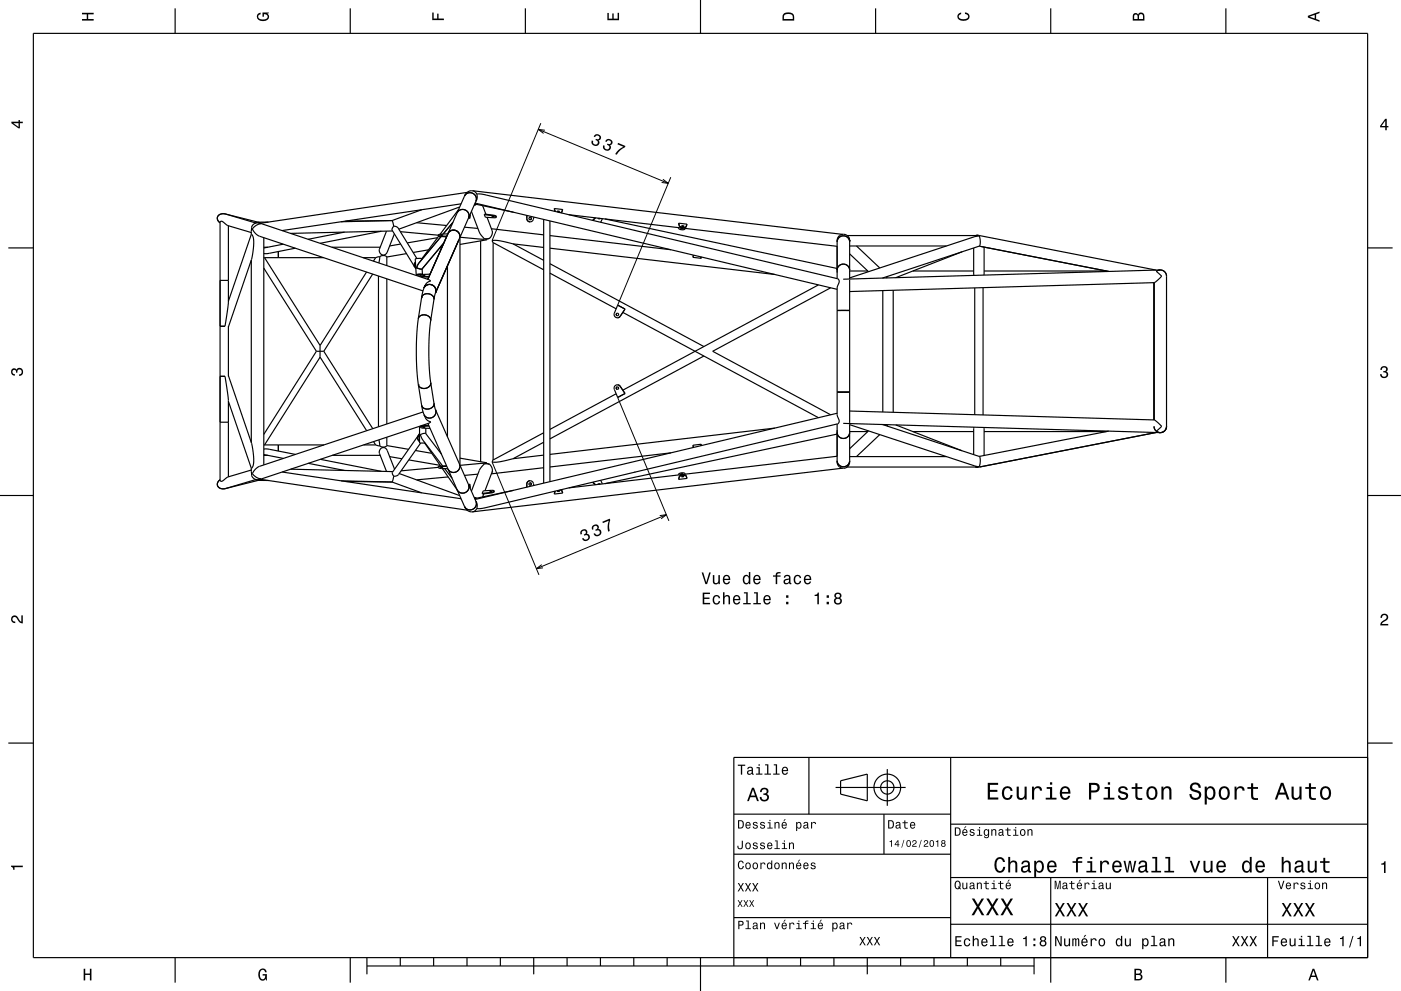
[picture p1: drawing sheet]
<svg xmlns="http://www.w3.org/2000/svg" width="420mm" height="297mm" viewBox="0 0 420 297" stroke-linecap="round" stroke-linejoin="round" font-family="sans-serif">
<g fill="none" stroke="#000" stroke-width=".3">
<path d="M161.4 38.8l38.9 16.1M162.1 36.9l-14.6 35.2M163.4 39l-2-.2 1.6 1.2M198.7 53.7l1.6 1.2-2-.2M201.1 53.1l-15.9 38.3M132.1 70.7v.2M140.7 64.8h.1M147.8 64.5v.1M157.9 65.5h.1M166.4 63.3v.1M168.4 63.5v.2M203.7 67.7v.2"/>
<path d="M205.7 67.9l-.1 .2M126.8 82.8v.2M185.9 94.8h.1M185.2 119.1l15.3 37M185.9 115.8h.1M126.8 127.6v.2M132.1 139.7v.1M147.5 138.4l14.1 33.9M140.7 145.8h.1M147.1 147.6l.1 .2M157.9 145.1h.1M166.4 147.2v.1"/>
<path d="M168.4 146.9v.1M197.8 154.5l2-.2-1.6 1.2M199.8 154.3l-39 16.1M203.7 142.7v.2M205.6 142.5l.1 .2M162.4 169.2l-1.6 1.2 2-.2"/>
</g>
<g fill="none" stroke="#000" stroke-width=".35">
<path d="M10 10h400v277h-400zM52.5 2.5v7.5M105 2.5v7.5M157.5 2.5v7.5M210 0v10M262.5 2.5v7.5M315 2.5v7.5M367.5 2.5v7.5M139.2 58.8a1.88 1.88 0 0 1 2.5-.9 1.88 1.88 0 0 1 1 2.4M139.2 58.8l-2.2 5M139.3 58.8a1.88 1.88 0 0 1 2.4-.9 1.88 1.88 0 0 1 1 2.4M139.3 58.8h-.1"/>
<path d="M140 57.7l-62 9.2M141.7 57.2h.1M141.7 57.2l110.8 13M141.7 57.2a2.34 2.34 0 0 0-2.4 1.6M141.7 57.2l.7 .3 .5 .7M142.9 58.2l2.8 .2 105.4 25.1a.98 .98 0 0 1 .3 1.4l-.4 1.4v38.3a2.21 2.21 0 0 1 .5 2.1l-.4 .3-105.4 25.1-2.8 .3M142.9 58.2l.1 1.2-.3 .9M2.5 74.3h7.5M67.6 64.1a1.56 1.56 0 0 0-1.9 .3 1.56 1.56 0 0 0-.3 1.8l.6 .6a1.49 1.49 0 0 1-.7-2 1.49 1.49 0 0 1 1.9-.7l.5 .1M67.6 64.1l.1 .1M67.6 64.1l10 2.5M67.7 64.2l9 2.6"/>
<path d="M68.5 67.7l-.1 23.3-.9 6.8h-1.5M75.3 70.2v-.9a1.97 1.97 0 0 1 .7-2.1 1.97 1.97 0 0 1 2.2-.1 2.97 2.97 0 0 0-2.5 1.7l1 1.3 1.1 .7 49 16.4M75.3 69.7l-7-2.1-1.3-1a.56 .56 0 0 0-.5-.3 .56 .56 0 0 0-.5 .4v77.2a.59 .59 0 0 0 .5 .4 .59 .59 0 0 0 .6-.4l1.2-.9 7-2.1M75.3 78v54.6M75.3 70.2h.1a4.9 4.9 0 0 1 .6 4.2l-.6 3.2-6.9 20.4M75.3 70.2l-6.8 20.1M77.4 66.8l51.4 17.2 .3 .2-1.2 .7-.8 1.4M77.4 66.8h.1M77.5 66.6l.6 .3M77.5 66.6l-.9 .2M79.1 77.1l.2 .1M79.1 71.2v68.1"/>
<path d="M79.1 74.1h1.2M79.3 77.2h17.7M79.3 77.2l16.7 26.3M80.5 66.6h-3.1M83.5 75.4v1.8l-.1-1.8M84.9 73.2l-5.8 1.1M88.5 74.4l-8.1 1.6h-1.3M99.5 74.1h14.5M103.3 69.6l-10.9 2.1M108.8 77.2h3.8M112.6 77.2l-.6 1.1M113.9 76.9l-1.3 .3"/>
<path d="M113.9 76.9l-.3 1.9M114.3 69.3l-18.3 3.6M114.9 76.4v.2M114.9 76.6l-1 .3M114.9 76.6h.5l.6 .4M115.9 69.3l-2.1 5.4a1.35 1.35 0 0 0 1.1 1.7M116 77v2.6M117.5 66.1l.5 1.7M117.5 66.1l-15.2 .4M117.6 66.1l-14 .2M117.7 69.2l-30.6 .7M118 67.8l.8 .1 .5 .4 5.7 9.2"/>
<path d="M118 67.8l-.5 1.2 7.2 11.6M118.2 70.1l-2.2 5.6-.4 .5-.7 .2M120 69.4l11.4 1.1M120.1 73.1l-3.3 .6M121.9 76l-5.9 1M124.2 79.7l.1 .4zM124.2 79.2v.5M124.2 79.7l.5 .7M124.4 79.4l-.2 .3M124.4 79.4l.2 .4M124.5 78.6l-.3 .6M124.6 78.8l-.2 .6"/>
<path d="M124.9 66.7l9 .9M126.4 77.9v-.1a.79 .79 0 0 0-1.3-.3l-.6 .1 .2 2.8M126.4 62.9l-8.9 3.2M128.5 74.9l-4.6 .8M131.2 71.2l-9.1 1.6M131.4 70.5v.2l.5 .2 2 .1M131.4 70.5l.5 .2 2 .1M131.5 70.8l-5.1 6.9M132.1 70.4h.7zM132.2 70.9l-6.6 7.9-.7 1.4M132.5 74.2l-.7 .1M132.5 70.5h-.3"/>
<path d="M133.1 72.8l-6.6 7.8-1.6-.4M134.1 79.7v51.2M134.3 70.1l-2.2 .1-.7 .3M134.3 70a1.89 1.89 0 0 1 2.1-1 1.89 1.89 0 0 1 1.5 1.8M134.3 70l-6 13.7M135.8 66.7l-2.9 3.4M137 63.8a1.88 1.88 0 0 1 2.5-.9 1.88 1.88 0 0 1 1 2.4M137 63.8l-2.7 6.2M137.5 62.8l-5.5 7.4M137.8 62l-18.2 6.7M137.9 70.8l-.3 1-7.1 16M137.9 70.8v69"/>
<path d="M138.2 61.1l-53.6 8M139.2 68.1l4.1 .4M140.5 65.3l-2.6 5.8 7.3 .6M140.5 65.1l.3 .3M140.7 64.8l.1 .6M140.9 64.4l-.1 .4v-.2M140.9 64.2l-.1 1.2M140.9 64.2h.1M141.3 63.3l2.7 6.8a2.08 2.08 0 0 0 2.6 1.4l.8-.9 .2-1.1-1.6-4.4M142.3 61.1l11.7 2.5M142.4 60.9l.4 .1M142.4 60.8l108.6 25.9"/>
<path d="M142.7 60.3l-2.2 5M142.7 60.3h.1M142.8 61.2l-.6 .3M144.1 72.2v66.2M144.7 61.6l1 2.6M145.2 64.3l3 .4 .6 .4M145.2 64.3l.3 .8 2.8 .2 .5-.2M145.2 64.3v-.1l2.6 .3a.78 .78 0 0 1 1 .6M146 71.9l-8.1 1.4M147.3 68.6l15.7 1.8M147.4 64.9l.8 .1zM147.6 64.8l.4 .1"/>
<path d="M147.8 72.7v65.2M153.8 73.1l-4.3-1h-2l.3 .6 15.2 8.2M153.8 73.1l9.2 1.1M153.8 73.1l9.2 4.9M157.9 65.5a1 1 0 0 0 1 1M157.9 65.5l.3 .7 .7 .3M157.9 64.6v.9M158.9 65.1h.1M158.9 65.1l-.3 .3 .3 .5 .4-.3-.3-.5M159 65.1l.3 .5-.4 .3M160 65.1l-.2 .9-.9 .5M163 65.8v79"/>
<path d="M164.9 70.6l36.2 4.2M164.9 74.4l67.4 7.9M164.9 79l46.1 24.9M164.9 66.2v78.2M166.2 62.5l.3 .9M166.2 62.5l2.5 .3M166.2 62.5l.2 .9M167 63.3l.8 .1zM167.2 63.4l.4 .1M167.8 63.4h.1M168.7 62.8l-.3 .7-.6 .2M168.7 62.8l-.5 1"/>
<path d="M170.5 64.3l80.5 9.5M178.4 65.3l-.7 .8M178.6 65.3l-.9 .8M179.2 65.4l.3 .2 .5-.1M179.5 65.4h.2M180.6 65.5h.1M180.6 65.5l-.5 1.1M181.3 65.6l69.7 14.9M190.2 69l.2 .1M203.4 68.2a1.27 1.27 0 0 0 2 .3M203.5 66.9l.4 .9 1 .3 .8-.2M203.5 66.9l.2 1 1 .3 .9-.1 .3-.9"/>
<path d="M203.5 66.9l2.4 .3M204.1 68.3l.6 .1M204.2 68.3l-.2 .1 .3 .2 .5-.1M204.3 67.7l.8 .1zM204.5 67.8l.4 .1M204.7 68.4l.1 .1M204.8 68.5h.1M205.1 67.8h.1M205.9 67.2v.2M207.7 77.1l2.5 .3M207.9 76.5l-.2 .6zM210 77l.2 .4"/>
<path d="M210.1 77l.1 .4M251.5 79.7a1.88 1.88 0 0 1 2-.4 1.88 1.88 0 0 1 1.2 1.7 1.88 1.88 0 0 0-1.9-1.8 1.88 1.88 0 0 0-1.8 1.8zM251.5 71.2a1.88 1.88 0 0 1 2-.4 1.88 1.88 0 0 1 1.2 1.7 1.88 1.88 0 0 0-1.9-1.8 1.88 1.88 0 0 0-1.8 1.8zM254 70.6h38.6M254.5 71.2v.1M254.5 71.3l.2 .8-.1 11.5M254.7 71.7a1.88 1.88 0 0 0-2.1-1.5 1.88 1.88 0 0 0-1.6 1.9v11.4M254.7 73.7h29M254.7 76.1l5.7 5.3M256.8 73.7l6.9 6.6M288.4 75.5l-19.9 7.7M291.9 74.3l.1 8.2"/>
<path d="M293 70.7h-.6l.9-.2 53.3 10.4M293 70.7a.68 .68 0 0 1 .7 .3 .68 .68 0 0 1 .1 .7l.1 1.3-.3 .8M293 70.7l-38.3 12.6M293.6 73.8l38.8 7.6M293.6 73.8l-29 9.5M295 74.1v8.3M410 74.3h7.5M66 84h2.5M68.5 97.8v15M79.1 80.4l15.8 24.9M109.9 81.5l-13.9 22M111.7 82.1l-14.6 23.2"/>
<path d="M113.5 82.7v45.2M116 83.6v43.5M124.7 80.4l.1 1.9M124.9 80.2l-.2 .1M125 82.3l1.5-.1zM125.4 95.5a1.95 1.95 0 0 1 2.1-1.1 1.95 1.95 0 0 1 1.6 1.7M125.4 95.5l-.6 8.3a73.1 73.1 0 0 0 .6 11.5M125.4 95.5h.1M126.1 82.6v.2l.4 .2 2 .1M126.1 82.6l.4 .2 2.1 .1M126.4 89.2a1.95 1.95 0 0 1 2.1-1.2 1.95 1.95 0 0 1 1.6 1.7M126.4 89.2a1.94 1.94 0 0 1 2.1-1.2 1.94 1.94 0 0 1 1.6 1.7"/>
<path d="M126.4 89.2l-1 6.3M126.5 80.6l.1 1.6M126.6 82.2l-1.8 .1M126.7 82.5h.7zM127.1 86.3a1.88 1.88 0 0 1 2.5-.9 1.88 1.88 0 0 1 .9 2.4M127.1 86.3a1.88 1.88 0 0 1 2.4-.9 1.88 1.88 0 0 1 1.1 2.4M127.1 86.3l-.7 2.9M127.3 82.6h-.4M128.9 82.2l-2.1 .1-.7 .3M129.1 96.1l-.4 4.1-.1 5.2 .1 5.2 .4 4.1M130.1 89.7l-1 6.4M130.6 87.8l-.5 1.9"/>
<path d="M164.9 81.9l19.8 10.6M185 93.9l-.3 .3 .4 .4M185 93.9l.4 .2-.3 .5M185.1 95.2h.1M185.2 91.4l-1 2.5a1 1 0 0 0 .9 1.3M185.2 91.4h.1M185.2 91.4l2.2 1.2M186.7 93.6l58.7 31.6M187.4 92.6h.1M187.4 92.6l-1.6 2.4-.7 .2M245.4 85.4l-58.7 31.5M249 86.3l-35.3 19 35.3 19"/>
<path d="M251 93.1h3.7zM251.2 93.1h3.3M254.7 87.4l91.3-2.7 2.3-1.9-1.7-1.5a1.87 1.87 0 0 1 2-.2 1.87 1.87 0 0 1 1.1 1.7v45M254.7 83.8v43M254.7 81.2h5.5M264.7 87.1v36.4M264.8 83.2v.1M266.2 82.8h.1M266.2 82.8l-.5 .5M267.8 87v36.6M273.7 81.2h18.2M292.2 86.3v38"/>
<path d="M294.7 86.2v38.2M295 81.2h36.7M346 84.7v41.1M347.8 80.9l-95 2.8M66 112.8h1.5l.9 6.8 .1 23.3M68.5 112.6l6.9 20.3 .6 3.2a4.8 4.8 0 0 1-.6 4.3l-6.9-20.1M94.9 105.3l-15.8 24.9M94.9 105.3h2.2M96 103.5v3.5M96 107l-16.7 26.3M96 107l13.9 22.1M97.1 105.3l14.7 23.2"/>
<path d="M125.4 115.3l1 6.2a1.94 1.94 0 0 0 2.1 1.1 1.94 1.94 0 0 0 1.6-1.7M129.1 114.7a1.94 1.94 0 0 1-1.6 1.7 1.94 1.94 0 0 1-2.1-1.1M129.1 114.7l1 6.2M184.7 118l-19.8 10.7M185.1 115.3l.7 .3 1.6 2.3M185.1 115.3a1 1 0 0 0-.9 1.4l1 2.4M185.1 115.3h.1M185.2 119.1h.1M187.4 117.9h.1M187.4 117.9l-2.2 1.2M211 106.7l-46.1 24.8M251 117.5h3.7z"/>
<path d="M251.2 117.5h3.3M66 126.5h2.5M79.1 134.6h1.3l8.2 1.6M79.1 136.5h1.2M79.1 136.2l5.9 1.2M79.3 133.3l-.2 .1M79.3 133.3h17.8M83.4 135.2l.1-1.9v1.9M92.4 138.9l10.9 2.1M96 137.7l18.3 3.6M99.6 136.5h14.4M109 133.3h3.6"/>
<path d="M112 132.4l.6 .9M112.6 133.3l1.3 .3M113.6 131.8l.3 1.8M113.9 133.6l1 .3M114.9 134.1l.7 .2 .4 .6 2.3 5.7M114.9 134.1a1.35 1.35 0 0 0-1.1 1.8l2.1 5.4M114.9 133.9v.2M116 133.6l-.6 .3h-.5M116 133.5l6.5 1.2M116 131v2.6M116.8 136.9l3.7 .6M122.5 137.8l9.4 1.7"/>
<path d="M124.5 135l4.9 .9M125.8 130l-8.2 11.6 .4 1.1M125.8 130a1.42 1.42 0 0 0 0 2.4M125.8 130.3a1.16 1.16 0 0 0 0 1.8M125.8 130.3h.2M126 130.3l.8 1.6 5.9 7.7M126.1 128l.6 .3 2.2 .1M126.1 127.9h-.3v4.9h1.6M126.1 132.8l-6.7 9.5-.6 .3-.8 .1M126.7 128l.7 .1zM126.8 123.5l-49 16.3a3.4 3.4 0 0 0-2 2.3l1.1 1 1.3 .4a1.97 1.97 0 0 1-2.2-.2 1.97 1.97 0 0 1-.7-2.1v-.9M126.9 127.9l.4 .1"/>
<path d="M127.1 124.3l.8 1.5 1.2 .6-.3 .3-51.5 17.1M127.3 132.8l4.8 6.9M127.6 129.9h-.7l-.9 .4M127.6 129.9l4.7 6.1M127.6 128.3v1.7M128.3 126.9l10.9 24.9M128.5 127.5l-2.1 .1-.3 .4M128.6 127.7l-2 .1-.5 .2M130.1 120.9a1.94 1.94 0 0 1-1.6 1.7 1.94 1.94 0 0 1-2.1-1.1l.7 2.8M130.1 120.9l.4 1.9M130.5 122.7a1.88 1.88 0 0 1-1 2.4 1.88 1.88 0 0 1-2.4-.8M130.5 122.7l7.1 16 .3 1.1"/>
<path d="M130.5 122.8a1.88 1.88 0 0 1-1 2.3 1.88 1.88 0 0 1-2.4-.8M133.9 139.6l-2.2 .1-.3 .4M133.9 139.8l-2 .1-.5 .2M137.9 139.8a1.89 1.89 0 0 1-1.5 1.8 1.89 1.89 0 0 1-2.1-1M137.9 139.4l4.8 10.9M137.9 137.3l8.1 1.4M145.2 138.8l-7.3 .7M163 129.7l-15.2 8.2-.3 .5h2.3l4-.9M163 136.4l-9.2 1.1M163 132.5l-9.2 5M201.1 135.7l-36.2 4.3M207.7 133.4l.2 .7z"/>
<path d="M210.2 133.1l-2.5 .3M210.2 133.1l-.1 .5M210.2 133.1l-.2 .5M232.3 128.3l-67.4 7.9M251 138.1a1.88 1.88 0 0 0 1.8 1.8 1.88 1.88 0 0 0 1.9-1.8 1.88 1.88 0 0 1-1.9 1.8 1.88 1.88 0 0 1-1.8-1.8zM251 129.6a1.88 1.88 0 0 0 1.8 1.8 1.88 1.88 0 0 0 1.9-1.8 1.88 1.88 0 0 1-1.9 1.8 1.88 1.88 0 0 1-1.8-1.8zM251 127.1v11.4a1.88 1.88 0 0 0 1.8 1.9 1.88 1.88 0 0 0 1.9-1.9v-11.2M251 130.1l-69.7 14.8M251 136.7l-80.5 9.5M251 123.8l-108.2 25.8M252.8 126.9l95 2.8M254 140h38.6"/>
<path d="M254.6 126.9l.1 .4M254.7 123.2l91.3 2.7 2.3 1.9-1.6 1.4M254.7 127.3l38.3 12.5M254.7 136.8h29M254.7 129.3h5.5M260.4 129.1l-5.7 5.4M263.7 130.3l-6.9 6.5M264.6 127.2l29 9.6M264.8 127.2v.1M265.7 127.3l.5 .5M268.5 127.3l19.9 7.8M273.7 129.3h18.2"/>
<path d="M292 128l-.1 8.2M293.6 136.8a3.5 3.5 0 0 1-.1 3.1l-.5-.1M295 128.1v8.4M295 129.3h36.7M332.4 129.2l-38.8 7.6M346 127.8a1.88 1.88 0 0 0 1.8 1.9 1.88 1.88 0 0 0 1.9-1.9M346.6 129.6l-53.3 10.4-.9-.1 .6-.1M346.7 129.2l1.1 .5M349.7 127.8a1.87 1.87 0 0 1-1.9 1.9M0 148.5h10M67.7 146.4a1.58 1.58 0 0 1-2-.2 1.58 1.58 0 0 1-.2-1.9l.5-.5a1.49 1.49 0 0 0-.7 1.9 1.49 1.49 0 0 0 1.9 .8l.4-.1M67.7 146.4h-.1"/>
<path d="M76.6 143.8l.9 .1M76.7 143.7l-9 2.7M77.4 144h3.1M77.6 143.9l-10 2.5M78 143.6l62 9.3M78.1 143.7l-.6 .2M84.6 141.5l53.6 8M87.1 140.6l30.7 .7M102.3 144.1l15.2 .4M103.6 144.3l14 .2M117.5 144.5l8.9 3.2M117.8 141.3h.1"/>
<path d="M118 142.7l-.5 1.8M119.7 141.9l18.1 6.6M131.4 140.1l.7 .3 2.2 .1M131.4 140.1l-11.2 1M132 140.1h.8zM132.2 140h.4M132.3 140l.1 .1M132.6 140.4l4.5 6.5M133.3 140.4l2.2 2.9M134.4 142.9l-9.5 .9M139.2 151.8h.1M139.3 151.8a2.34 2.34 0 0 0 2.4 1.6"/>
<path d="M140.5 145.2a1.88 1.88 0 0 1-1 2.4 1.88 1.88 0 0 1-2.5-.8M140.7 145.8h.1M140.8 146v-.2l.1 .4M140.8 145.1l-.3 .3M140.8 145.1l-.1 .7M140.8 145.1l.1 1.2M141.7 153.4h.1M141.8 153.4h-.1M142.2 149.1l.6 .2M142.7 150.2l.3 1-.1 1.2M142.7 150.3h.1M142.7 150.3a1.88 1.88 0 0 1-1 2.4 1.88 1.88 0 0 1-2.5-.9"/>
<path d="M142.7 150.3a1.88 1.88 0 0 1-1 2.3 1.88 1.88 0 0 1-2.4-.8M142.8 149.6l-.4 .1M142.9 152.4l-.5 .7-.7 .3M143.3 142.1l-4.1 .4M145 148l-.3 .9M146.8 147.3l.7-.1zM147.4 147.3l-.4 .1M147.5 141.4a1.78 1.78 0 0 0-.9-2.3 1.78 1.78 0 0 0-2.4 1l-.5 .9-2.4 6.2M147.6 141.4l-2.2 5.7M148.2 147.1l-.5-.1-2.8 .1-.4 .8M148.2 147.1l-.8 .4-2.9 .4M148.2 147.1a.74 .74 0 0 1-1 .7l-2.6 .3-.1-.2"/>
<path d="M154 146.9l-11.7 2.5M157.9 145.1v.9M158.9 144.7l.4 .3-.3 .4M158.9 144.1a1 1 0 0 0-1 1M158.9 144.1l-.7 .2-.3 .8M158.9 144.1l.8 .3 .3 1.1M159 145.4l.3-.4-.4-.3-.3 .3 .3 .4M159 145.4h-.1M163 140.2l-15.7 1.8M166.2 147.9v.2M166.4 147.2l-.2 .9M166.5 147.2l-.1 .1"/>
<path d="M167.1 147.2l.7-.1zM167.6 147.1h-.4M167.8 146.9l.5 .1 .4 .8M167.8 147.1h.1M168.2 146.8l.5 1M168.7 147.8l-2.5 .3M177.7 144.5l.7 .8M177.7 144.5l.9 .8M179.2 145.2h.1M179.7 145.1l-.2 .1M180 145.1l-.4-.1-.4 .2M180 145.1h.1"/>
<path d="M180.1 143.9l.5 1.1M180.6 145h.1M190.4 141.5h-.2M204 142.2l.5-.2 .3 .1-.7 .1M204 142.2l.2 .1M204 142.2h.1M204.4 142.8h.7zM204.9 142.7h-.4M205.1 142.8h.1M205.4 142.1a1.27 1.27 0 0 0-2 .2M205.9 143.4l-.3-1-1-.1-.9 .3-.2 1.1M205.9 143.4l-.3-.8-.9-.1-1 .3-.2 .9"/>
<path d="M205.9 143.4l-2.4 .3M252.5 140.3l-110.8 13.1M410 148.5h10M2.5 222.7h7.5M242.5 227v17M250.5 236h21M252 234l8-2v8l-8-2zM266 230.5v11M285 227v60M410 222.7h7.5M410 227h-190v62.5M220 244h65"/>
<path d="M220 256h65M265 244v12M285 247h125M220 275h65M285 277h125M285 263h125M315 263v31.5M380 263v24M52.5 287v7.5M105 287v7.5M110 289.5h200M110 287v5"/>
<path d="M120 287v2.5M130 287v2.5M140 287v2.5M150 287v2.5M160 287v5M170 287v2.5M180 287v2.5M190 287v2.5M200 287v2.5M210 287v10M230 287v2.5M240 287v2.5"/>
<path d="M250 287v2.5M260 287v5M270 287v2.5M280 287v2.5M290 287v2.5M300 287v2.5M310 287v5M367.5 287v7.5"/>
<circle cx="185.1" cy="116.3" r=".37"/>
<circle cx="266" cy="236" r="4"/>
<circle cx="266" cy="236" r="2"/>
</g>
<g fill="#000">
<path d="M24.6 3.8h3.5v.5h-1.7v1.4h1.7v.5h-3.5v-.5h1.4v-1.4h-1.4z" fill-rule="evenodd"/>
<path d="M77.3 4.2l.8-.4v.5l-.3 .1a.68 .68 0 0 0-.4 .6 .68 .68 0 0 0 .4 .6 1.68 1.68 0 0 0 2.4-.6 .93 .93 0 0 0-1.1-.8v.8h-.4v-1.3h1.9v.3l-.5 .1 .4 .4a1.19 1.19 0 0 1-.9 1.7 1.9 1.9 0 0 1-2.6-1.3z" fill-rule="evenodd"/>
<path d="M129.6 3.8h.4v1.8h1.1v-1.5h.4v1.5h1.6v.4h-3.5z" fill-rule="evenodd"/>
<path d="M182.1 3.9h.4v1.7h1.1v-1.6h.4v1.6h1.2v-1.8h.4v2.3h-3.5z" fill-rule="evenodd"/>
<path d="M235 4a2.21 2.21 0 0 0-.4 2.2h3.5v-1.2a1.92 1.92 0 0 0-3.1-1zM235.3 4.4l.4-.2a1.45 1.45 0 0 1 2 .8v.7h-2.7l.1-1z" fill-rule="evenodd"/>
<path d="M287.3 4.2l.8-.4v.4l-.3 .1a.66 .66 0 0 0-.4 .6 .66 .66 0 0 0 .4 .6 1.69 1.69 0 0 0 2.5-.5 .9 .9 0 0 0-1-.8v-.5a1.24 1.24 0 0 1 1.4 1.1 1.24 1.24 0 0 1-1.1 1.4 1.93 1.93 0 0 1-2.6-1.2z" fill-rule="evenodd"/>
<path d="M339.8 4.2l-.2 2h3.5v-1.4a.98 .98 0 0 0-.7-1 .98 .98 0 0 0-1.2 .6 .84 .84 0 0 0-1.4-.2zM340.1 4.5l.4-.1 .4 .1 .1 1.2h-1zM341.6 4.4l.4-.2a.58 .58 0 0 1 .7 .7v.8h-1.2z" fill-rule="evenodd"/>
<path d="M392.1 4.7v.6l3.5 1.2v-.4l-1-.4v-1.4l1-.4v-.4zM392.6 5l1.5-.5v1z" fill-rule="evenodd"/>
<path d="M3.4 36.5v.4l2.1 1.6h.5v-1.6h.8v-.4h-.8v-.5h-.4v.5zM4 36.9h1.6v1.1z" fill-rule="evenodd"/>
<path d="M415.3 35.6l-1.6 2.1v.5h1.6v.8h.4v-.8h.5v-.4h-.5v-2.2zM415.3 36.2v1.6h-1.1z" fill-rule="evenodd"/>
<path d="M178.2 40.5l-.2 .4 .4 .2a.62 .62 0 0 1 .6-.6 .62 .62 0 0 1 .6 .6 .62 .62 0 0 1-.5 .7l-.4-.2-.2 .4a.74 .74 0 0 1 .6 .9 .74 .74 0 0 1-1 .5 .74 .74 0 0 1-.3-1.1l-.4-.2a1.18 1.18 0 0 0 1 1.7 1.18 1.18 0 0 0 1.2-1.5l-.2-.2a1.01 1.01 0 0 0 .7-1.4 1.01 1.01 0 0 0-1.5-.4zM181.7 41.9l-.3 .5 .4 .1a.62 .62 0 0 1 .6-.5 .62 .62 0 0 1 .7 .5 .62 .62 0 0 1-.5 .7l-.5-.2-.1 .4a.74 .74 0 0 1 .6 .9 .74 .74 0 0 1-1 .5 .74 .74 0 0 1-.3-1.1l-.4-.2a1.18 1.18 0 0 0 .9 1.7 1.18 1.18 0 0 0 1.3-1.5l-.2-.2a1.01 1.01 0 0 0 .6-1.4 1.01 1.01 0 0 0-1.5-.4zM185.3 42.8l-.2 .5 1.8 .7a5.2 5.2 0 0 0-2.5 2.2l.5 .2a5.3 5.3 0 0 1 2.4-2.3l.2-.3z" fill-rule="evenodd"/>
<path d="M3.6 110.6a.86 .86 0 0 1 1.4 .2 1.12 1.12 0 0 1 1.5-.4 1.12 1.12 0 0 1 .3 1.6l-.5 .6-.6 .1v-.5a.72 .72 0 0 0 .9-.6 .72 .72 0 0 0-.8-.8 .72 .72 0 0 0-.6 .9h-.4a.62 .62 0 0 0-.4-.8 .62 .62 0 0 0-.8 .5 .62 .62 0 0 0 .5 .7h.4l-.1 .5a1.17 1.17 0 0 1-1-.7 1.17 1.17 0 0 1 .2-1.3z" fill-rule="evenodd"/>
<path d="M414.1 110a1.01 1.01 0 0 1 1.5-.2 1.01 1.01 0 0 1 0 1.6 1.12 1.12 0 0 1 .4 1.5 1.12 1.12 0 0 1-1.6 .3l-.6-.5-.1-.6h.5a.72 .72 0 0 0 .7 .9 .72 .72 0 0 0 .7-.8 .72 .72 0 0 0-.9-.6v-.4a.62 .62 0 0 0 .8-.4 .62 .62 0 0 0-.5-.8 .62 .62 0 0 0-.7 .5v.4h-.5z" fill-rule="evenodd"/>
<path d="M174.3 159l-.4 .7 .2 .5 .4-.2a.62 .62 0 0 1 0-.8 .62 .62 0 0 1 .8 0 .62 .62 0 0 1 .1 .8l-.4 .2 .2 .4a.72 .72 0 0 1 1 0 .72 .72 0 0 1-.1 1 .72 .72 0 0 1-1-.1l-.2-.3-.4 .2a1.17 1.17 0 0 0 1.8 .5 1.17 1.17 0 0 0-.1-1.9h-.3a.97 .97 0 0 0-.3-1.4 .97 .97 0 0 0-1.3 .4zM177.7 157.5l-.3 .8 .1 .5 .4-.2a.62 .62 0 0 1 0-.8 .62 .62 0 0 1 .9-.1 .62 .62 0 0 1 .1 .8l-.4 .3 .1 .3a.72 .72 0 0 1 1 .1 .72 .72 0 0 1 0 1 .72 .72 0 0 1-1.1-.1l-.1-.3-.5 .2a1.17 1.17 0 0 0 1.9 .5 1.17 1.17 0 0 0-.2-1.9l-.2-.1a.97 .97 0 0 0-.4-1.3 .97 .97 0 0 0-1.3 .3zM180.6 156.4l.1 .4 1.8-.7a5.2 5.2 0 0 0-.2 3.2l.5-.2a5.2 5.2 0 0 1 .1-3.3l-.1-.4z" fill-rule="evenodd"/>
<path d="M210.3 171.6l1.2 3.5h.5l1.1-3.5h-.5l-.9 2.9-.9-2.9zM213.7 172.4v1.7a.89 .89 0 0 0 .6 1 .89 .89 0 0 0 1.1-.5v.5h.4v-2.7h-.4v1.5a.65 .65 0 0 1-.4 .8 .65 .65 0 0 1-.8-.3l-.1-2zM217 172.6a1.45 1.45 0 0 0-.3 1.7 1.45 1.45 0 0 0 1.5 .8l.7-.8h-.5l-.6 .5a.76 .76 0 0 1-.7-1h1.8a1.17 1.17 0 0 0-.5-1.3 1.17 1.17 0 0 0-1.4 .1zM217.3 172.9l.2-.2a.67 .67 0 0 1 .7 .1 .67 .67 0 0 1 .3 .7h-1.4zM223 172.6a1.49 1.49 0 0 0-.3 1.6 1.49 1.49 0 0 0 1.3 .9l.5-.5v.5h.4v-3.7h-.4v1.4a.9 .9 0 0 0-1.5-.2zM223.3 172.9a.62 .62 0 0 1 .7-.2 .62 .62 0 0 1 .4 .6 .91 .91 0 0 1 .1 1 .91 .91 0 0 1-1 .4l-.3-.5zM226.1 172.6a1.45 1.45 0 0 0-.3 1.7 1.45 1.45 0 0 0 1.5 .8l.7-.8h-.5l-.6 .5a.76 .76 0 0 1-.6-1h1.7a1.16 1.16 0 0 0-.5-1.3 1.16 1.16 0 0 0-1.4 .1zM226.4 172.9l.2-.2a.67 .67 0 0 1 .7 .1 .67 .67 0 0 1 .3 .7h-1.3zM231.7 172.4v.4h.9v2.3h.4v-2.3h1v-.4h-1v-.3l1-.2v-.4a.95 .95 0 0 0-1 0 .95 .95 0 0 0-.4 .9zM235.3 172.5l-.3 .6h.4a.55 .55 0 0 1 .7-.5 .55 .55 0 0 1 .3 .8h-.2a.91 .91 0 0 0-1.3 .6 .91 .91 0 0 0 .8 1.1l.9-.4 .1 .3 .5 .1-.2-.6v-1.4a1.02 1.02 0 0 0-.7-.8 1.02 1.02 0 0 0-1 .2zM235.4 174l1.1-.3a.77 .77 0 0 1-.2 .9 .77 .77 0 0 1-.9 0zM238.2 172.6a1.45 1.45 0 0 0-.2 1.7 1.45 1.45 0 0 0 1.5 .8l.6-.6 .1-.4h-.4l-.5 .6a1.02 1.02 0 0 1-.9-1 1.02 1.02 0 0 1 .9-1l.4 .6h.5a1.09 1.09 0 0 0-.8-1 1.09 1.09 0 0 0-1.2 .3zM241.3 172.6a1.45 1.45 0 0 0-.3 1.7 1.45 1.45 0 0 0 1.5 .8l.7-.8h-.5l-.6 .5a.76 .76 0 0 1-.7-1h1.8a1.16 1.16 0 0 0-.5-1.3 1.16 1.16 0 0 0-1.4 .1zM241.6 172.9l.2-.2a.67 .67 0 0 1 .7 .1 .67 .67 0 0 1 .2 .7h-1.3z" fill-rule="evenodd"/>
<path d="M3.6 184.7a1.22 1.22 0 0 1 2 .8l.8 .8v-1.9h.4v2.4a2.76 2.76 0 0 1-2-1.8 .69 .69 0 0 0-1.1 .5 .69 .69 0 0 0 .9 .8v.4a1.19 1.19 0 0 1-1.2-.6 1.19 1.19 0 0 1 .2-1.4z" fill-rule="evenodd"/>
<path d="M210.7 177.6v3.5h2.2v-.4h-1.8v-1.2h1.6v-.4h-1.6v-1.1h1.7v-.4zM213.9 178.7a1.45 1.45 0 0 0-.2 1.7 1.45 1.45 0 0 0 1.5 .7l.6-.5 .1-.5h-.4l-.5 .7a1.01 1.01 0 0 1-.9-1.1 1.01 1.01 0 0 1 1-1l.3 .6h.5a1.09 1.09 0 0 0-.8-1 1.09 1.09 0 0 0-1.2 .4zM216.8 177.5v3.6h.4v-1.6a.63 .63 0 0 1 .5-.8 .63 .63 0 0 1 .7 .7v1.7h.5v-1.8a.88 .88 0 0 0-.6-.9 .88 .88 0 0 0-1.1 .4v-1.3zM220 178.7a1.45 1.45 0 0 0-.2 1.6 1.45 1.45 0 0 0 1.4 .8l.7-.8h-.4l-.6 .5a.76 .76 0 0 1-.7-.9h1.8a1.16 1.16 0 0 0-.5-1.4 1.16 1.16 0 0 0-1.5 .2zM220.4 178.9l.2-.2a.67 .67 0 0 1 .7 .1 .67 .67 0 0 1 .2 .7h-1.3zM223 177.5v.4h.7v2.8h-.9v.4h2.3v-.4h-.9v-3.2zM226 177.5v.4h.7v2.8h-.9v.4h2.3v-.4h-.9v-3.2zM229.1 178.7a1.46 1.46 0 0 0-.2 1.6 1.46 1.46 0 0 0 1.4 .8l.7-.8h-.4l-.6 .5a.76 .76 0 0 1-.7-.9h1.8a1.17 1.17 0 0 0-.5-1.4 1.17 1.17 0 0 0-1.5 .2zM229.5 178.9l.2-.2a.67 .67 0 0 1 .7 .1 .67 .67 0 0 1 .2 .7h-1.3zM235.7 180.4v.7h.7v-.7zM235.7 178.4v.8h.7v-.8z" fill-rule="evenodd"/>
<path d="M244.2 178.3v.3h.8v2.5h.5v-3.5h-.4a.77 .77 0 0 1-.9 .7zM247.8 180.4v.7h.7v-.7zM247.8 178.4v.8h.7v-.8zM250.4 177.8l-.2 .3a.79 .79 0 0 0 .4 1.1 1.09 1.09 0 0 0-.2 1.6 1.09 1.09 0 0 0 1.6 0 1.09 1.09 0 0 0-.2-1.6 .95 .95 0 0 0 .3-1.3 .95 .95 0 0 0-1.4-.2zM250.5 180.1a.71 .71 0 0 1 1.4 0 .71 .71 0 0 1-1.4 0zM250.6 178.6a.6 .6 0 0 1 1.2 0 .6 .6 0 0 1-1.2 0z" fill-rule="evenodd"/>
<path d="M414.2 184.2a1.18 1.18 0 0 1 1.9 .3 1.18 1.18 0 0 1-1 1.7l-.8 .8h1.9v.4h-2.4a2.76 2.76 0 0 1 1.8-2 .69 .69 0 0 0-.5-1.1 .69 .69 0 0 0-.8 .9h-.4z" fill-rule="evenodd"/>
<path d="M221.2 229.2v.3h.9v2.7h.4v-2.7h.9v-.3zM224.3 230l-.3 .5h.4a.47 .47 0 0 1 .5-.4 .47 .47 0 0 1 .4 .6l-.2 .1a.78 .78 0 0 0-1.1 .4 .78 .78 0 0 0 .6 1l.8-.3 .1 .2 .5 .1v-.3l-.3-.1v-1.3a.87 .87 0 0 0-.6-.7 .87 .87 0 0 0-.8 .2zM224.4 231.3l.9-.3v.4a.51 .51 0 0 1-.5 .5 .51 .51 0 0 1-.5-.5zM226.8 229.9v.3h.6v1.6h-.8v.4h2v-.4h-.8v-1.9zM227.4 229.1v.4h.4v-.4zM229.4 229.1v.3h.6v2.4h-.8v.4h1.9v-.4h-.8v-2.7zM232 229.1v.3h.6v2.4h-.8v.4h1.9v-.4h-.7v-2.7zM234.6 230.1a1.24 1.24 0 0 0-.2 1.4 1.24 1.24 0 0 0 1.2 .7l.6-.7h-.3l-.6 .4a.64 .64 0 0 1-.5-.8h1.5v-.2a.96 .96 0 0 0-.5-1 .96 .96 0 0 0-1.2 .2zM234.9 230.3l.7-.2 .3 .7h-1.1z" fill-rule="evenodd"/>
<path d="M296.1 234.6v5h3.2v-.6h-2.5v-1.7h2.2v-.6h-2.2v-1.5h2.4v-.6zM300.8 236.2a2.18 2.18 0 0 0 1.2 3.6 1.51 1.51 0 0 0 1.6-1.6h-.6a.95 .95 0 0 1-.9 1 .95 .95 0 0 1-1-.9 1.6 1.6 0 0 1 .9-2.1 .86 .86 0 0 1 .9 .8h.7a1.56 1.56 0 0 0-1.1-1.3 1.56 1.56 0 0 0-1.7 .5zM304.8 235.8v2.5a1.27 1.27 0 0 0 .9 1.4 1.27 1.27 0 0 0 1.5-.7v.6h.6v-3.8h-.6v2.2a.92 .92 0 0 1-.6 1.1 .92 .92 0 0 1-1.2-.4v-2.9zM309.4 235.8v3.8h.6v-2.2a.95 .95 0 0 1 .5-1.1 .95 .95 0 0 1 1.2 .3l.1 .4h.6a1.28 1.28 0 0 0-1-1.4 1.28 1.28 0 0 0-1.4 .8v-.6zM313.8 235.9v.5h1v2.7h-1.3v.5h3.2v-.5h-1.3v-3.2zM314.8 234.4v.8h.6v-.8zM318.1 236.2a2.2 2.2 0 0 0 1.2 3.6 1.51 1.51 0 0 0 1.5-1.3h-.6l-.3 .5-.5 .2a1.08 1.08 0 0 1-1-1.3h2.5a1.66 1.66 0 0 0-.7-2 1.66 1.66 0 0 0-2.1 .3zM318.6 236.5a.94 .94 0 0 1 1.2-.2 .94 .94 0 0 1 .5 1h-1.9zM326.5 234.6v5h.6v-2.1a1.92 1.92 0 0 0 2.6-1.4 1.33 1.33 0 0 0-1.5-1.5zM327.1 235.2a1.6 1.6 0 0 1 1.8 .5 .86 .86 0 0 1 0 .9 .86 .86 0 0 1-.9 .3h-.9zM331.1 235.9v.5h1v2.7h-1.3v.5h3.3v-.5h-1.3v-3.2zM332.1 234.4v.8h.7v-.8zM335.6 235.9a1.08 1.08 0 0 0-.3 1.2 1.08 1.08 0 0 0 1 .7l1.2 .5a.91 .91 0 0 1-.8 1 .91 .91 0 0 1-1-.9h-.6a1.52 1.52 0 0 0 1.7 1.3 1.52 1.52 0 0 0 1.3-1.7l-.5-.5-1.6-.4a.76 .76 0 0 1 .6-1 .76 .76 0 0 1 .9 .7h.6a1.47 1.47 0 0 0-1-1.2 1.47 1.47 0 0 0-1.5 .3zM340.4 234.7v1.2h-1.1v.5h1.1v2.6a1.49 1.49 0 0 0 2 .7v-.5a.97 .97 0 0 1-1.4-.5v-2.3h1.4v-.5h-1.4v-1.2zM344.1 236.2a2.18 2.18 0 0 0 1.2 3.6 2.12 2.12 0 0 0 1.7-2.1 2.12 2.12 0 0 0-1.7-2.1l-.7 .2zM344.6 236.6a.96 .96 0 0 1 1-.4 .96 .96 0 0 1 .7 .8 1.59 1.59 0 0 1-1 2.2 1.67 1.67 0 0 1-.7-2.6zM348.2 235.8v3.8h.6v-2.2a.91 .91 0 0 1 .6-1.1 .91 .91 0 0 1 1.1 .5v2.8h.7v-2.5a1.27 1.27 0 0 0-.9-1.4 1.27 1.27 0 0 0-1.5 .6v-.5zM357.1 234.9a1.37 1.37 0 0 0-.3 1.5 1.37 1.37 0 0 0 1.3 .9 1.1 1.1 0 0 1 1.3 1.3 1.19 1.19 0 0 1-1.3 .5 1.19 1.19 0 0 1-.9-1.1h-.7a1.73 1.73 0 0 0 2.2 1.8 1.73 1.73 0 0 0 1-2.6l-1.1-.4a1.02 1.02 0 0 1-1.2-.9 .99 .99 0 0 1 1.1-.8 .99 .99 0 0 1 .8 1h.7a1.66 1.66 0 0 0-1-1.6 1.66 1.66 0 0 0-1.9 .4zM361.2 235.8v5.3h.6v-2.1a1.32 1.32 0 0 0 1.4 .7 1.32 1.32 0 0 0 1.1-1.1 2.15 2.15 0 0 0-1.4-3l-.6 .2-.5 .5v-.5zM362.1 236.6a.9 .9 0 0 1 .9-.4 .9 .9 0 0 1 .7 .8 1.61 1.61 0 0 1-.9 2.2 1.69 1.69 0 0 1-.7-2.6zM365.8 236.2a2.18 2.18 0 0 0 1.2 3.6 2.16 2.16 0 0 0 1.8-1.8 2.16 2.16 0 0 0-1.1-2.2h-1.4zM366.3 236.6a.96 .96 0 0 1 1-.4 .96 .96 0 0 1 .7 .8 1.59 1.59 0 0 1-1 2.2 1.67 1.67 0 0 1-.7-2.6zM370.1 235.8v3.8h.6v-2.2a.95 .95 0 0 1 .5-1.1 .95 .95 0 0 1 1.2 .3l.1 .4h.6a1.28 1.28 0 0 0-1-1.4 1.28 1.28 0 0 0-1.4 .8v-.6zM375.1 234.7v1.2h-1.1v.5h1.1v2.6a1.49 1.49 0 0 0 2 .7v-.5a.98 .98 0 0 1-1.4-.5v-2.3h1.4v-.5h-1.4v-1.2zM384 234.6l-1.8 5h.6l.6-1.5h2l.5 1.5h.7l-1.9-5zM384.4 235.3l.7 2.2h-1.5zM387.2 235.8v2.5a1.27 1.27 0 0 0 .9 1.4 1.27 1.27 0 0 0 1.5-.7v.6h.6v-3.8h-.6v2.2a.92 .92 0 0 1-.6 1.1 .92 .92 0 0 1-1.1-.4l-.1-2.9zM392.4 234.7v1.2h-1.1v.5h1.1v2.6a1.49 1.49 0 0 0 2.1 .7v-.5a.97 .97 0 0 1-1.4-.5l-.1-2.3h1.5v-.5h-1.5v-1.2zM396.1 236.2a2.18 2.18 0 0 0 1.3 3.6 2.16 2.16 0 0 0 1.7-1.8 2.16 2.16 0 0 0-1-2.2h-1.4zM396.6 236.6a.96 .96 0 0 1 1-.4 .96 .96 0 0 1 .7 .8 1.59 1.59 0 0 1-.9 2.2 1.67 1.67 0 0 1-.8-2.6z" fill-rule="evenodd"/>
<path d="M3.3 259.4h3.5v.5h-2.5v.8h-.3a.77 .77 0 0 0-.7-.9z" fill-rule="evenodd"/>
<path d="M221.2 245.8v2.5h.9a1.28 1.28 0 0 0 1-1.2 1.28 1.28 0 0 0-1-1.3zM221.6 246.1a.96 .96 0 0 1 1.1 1 .96 .96 0 0 1-1.1 .9zM223.7 246.6a.98 .98 0 0 0-.2 1.3 .98 .98 0 0 0 1.3 .3l.2-.4-.9 .3-.3-.7 1.3-.1a.8 .8 0 0 0-.5-.9 .8 .8 0 0 0-.9 .2zM223.9 246.7l.6-.1 .2 .6h-.9zM225.9 246.5l-.2 .4 .1 .3 1 .4a.43 .43 0 0 1-.4 .5 .43 .43 0 0 1-.4-.4h-.3a.7 .7 0 0 0 .9 .7 .7 .7 0 0 0 .3-1.1l-.8-.3a.38 .38 0 0 1 .3-.5 .38 .38 0 0 1 .4 .4h.3l-.4-.6zM228 246.5l-.1 .4 .1 .3 1 .4a.43 .43 0 0 1-.4 .5 .43 .43 0 0 1-.5-.4h-.3a.7 .7 0 0 0 1 .7 .7 .7 0 0 0 .2-1.1l-.7-.3a.38 .38 0 0 1 .3-.5 .38 .38 0 0 1 .4 .4h.3l-.4-.6zM230.2 246.4v.3h.5v1.3h-.7v.3h1.6v-.3h-.6v-1.6zM230.7 245.7v.4h.3v-.4zM232.2 246.4v1.9h.3v-1.1a.45 .45 0 0 1 .4-.6 .45 .45 0 0 1 .5 .5v1.2h.3v-1.3a.63 .63 0 0 0-.5-.7 .63 .63 0 0 0-.7 .4v-.3zM235.2 245.5l-.4 .6 .8-.6zM234.5 246.6a.98 .98 0 0 0-.2 1.3 .98 .98 0 0 0 1.3 .3l.3-.4-1 .3-.3-.7 1.3-.1a.8 .8 0 0 0-.4-.9 .8 .8 0 0 0-1 .2zM234.8 246.7l.5-.1 .3 .6h-1zM238.7 246.4v2.7h.3v-1.1l.1 .2a.67 .67 0 0 0 .7 .1 .67 .67 0 0 0 .4-.5 .91 .91 0 0 0 0-1.1 .91 .91 0 0 0-1-.3l-.2 .3v-.3zM239.1 246.8l.2-.2a.7 .7 0 0 1 .7 .7 .7 .7 0 0 1-.7 .7l-.3-.3zM241.1 246.5l-.2 .4h.3a.39 .39 0 0 1 .4-.3 .39 .39 0 0 1 .3 .5 .73 .73 0 0 0-.9 .3 .73 .73 0 0 0 .1 .9l.9-.2 .1 .2h.4l-.2-1.4a.73 .73 0 0 0-.5-.6 .73 .73 0 0 0-.7 .2zM241.2 247.6l.8-.3v.3a.42 .42 0 0 1-.4 .5 .42 .42 0 0 1-.5-.5zM243.1 246.4v1.9h.4l.1-1.6 .5-.1 .2 .4h.4a.64 .64 0 0 0-.5-.7 .64 .64 0 0 0-.8 .4v-.3z" fill-rule="evenodd"/>
<path d="M222.4 252v1.6a.53 .53 0 0 1-.6 .6 .53 .53 0 0 1-.4-.7h-.3a.84 .84 0 0 0 .7 1.1 .84 .84 0 0 0 .9-.9v-1.7zM223.6 252.7a.98 .98 0 0 0-.1 1.4 .98 .98 0 0 0 1.4 .2 .98 .98 0 0 0 .1-1.4 .98 .98 0 0 0-1.4-.2zM223.9 252.9l.1-.1a.71 .71 0 0 1 .8 .7 .71 .71 0 0 1-.8 .7l-.2-.4zM225.9 252.6l-.2 .4 .1 .4 1 .4a.43 .43 0 0 1-.4 .5 .43 .43 0 0 1-.4-.4h-.3a.7 .7 0 0 0 .9 .7 .7 .7 0 0 0 .3-1.2l-.8-.2a.38 .38 0 0 1 .3-.5 .38 .38 0 0 1 .4 .4l.3-.1-.4-.5zM228 252.6l-.1 .4 .1 .4 1 .4a.43 .43 0 0 1-.4 .5 .43 .43 0 0 1-.5-.4h-.3a.7 .7 0 0 0 1 .7 .7 .7 0 0 0 .2-1.2l-.7-.2a.38 .38 0 0 1 .3-.5 .38 .38 0 0 1 .4 .4l.3-.1-.4-.5zM230.2 252.7a.98 .98 0 0 0-.2 1.3 .98 .98 0 0 0 1.3 .4l.2-.5-.9 .3-.3-.6 1.3-.2a.8 .8 0 0 0-.5-.8 .8 .8 0 0 0-.9 .1zM230.4 252.9l.6-.1 .2 .5h-.9zM232.3 251.9v.2h.5v2.1h-.6v.3h1.6v-.3h-.7v-2.3zM234.5 252.6v.3h.5v1.3h-.6v.3h1.6v-.3h-.7v-1.6zM235 251.9v.3h.3v-.3zM236.5 252.5v2h.3v-1.1a.45 .45 0 0 1 .4-.7 .45 .45 0 0 1 .5 .6v1.2h.3v-1.3a.64 .64 0 0 0-.4-.7 .64 .64 0 0 0-.8 .3v-.3z" fill-rule="evenodd"/>
<path d="M221.4 258.2a1.33 1.33 0 0 0-.2 1.5 1.33 1.33 0 0 0 1.3 .8l.5-1h-.3l-.4 .7a1.04 1.04 0 0 1-.8-.9 1.04 1.04 0 0 1 .6-1.1l.5 .5h.4a.85 .85 0 0 0-.6-.8 .85 .85 0 0 0-1 .3zM223.6 258.7a.98 .98 0 0 0-.1 1.4 .98 .98 0 0 0 1.4 .2 .98 .98 0 0 0 .1-1.4 .98 .98 0 0 0-1.4-.2zM223.9 258.9l.1-.1a.71 .71 0 0 1 .8 .7 .71 .71 0 0 1-.8 .7l-.2-.4zM225.8 258.7a.98 .98 0 0 0-.1 1.4 .98 .98 0 0 0 1.3 .2 .98 .98 0 0 0 .2-1.4 .98 .98 0 0 0-1.4-.2zM226 258.9l.2-.1a.71 .71 0 0 1 .7 .7 .71 .71 0 0 1-.7 .7l-.3-.4zM228 258.5v2h.3l.1-1.6 .5-.1 .3 .3h.3a.64 .64 0 0 0-.5-.6 .64 .64 0 0 0-.7 .4v-.4zM230.1 258.7l-.2 .4a.91 .91 0 0 0 .1 1 .91 .91 0 0 0 1 .3l.2-.2v.3h.3v-2.6h-.3v.9l-.6-.3zM230.4 258.9l.1-.1a.7 .7 0 0 1 .7 .7 .7 .7 0 0 1-.7 .7l-.2-.4zM232.3 258.7a.98 .98 0 0 0-.1 1.4 .98 .98 0 0 0 1.3 .2 .98 .98 0 0 0 .2-1.4 .98 .98 0 0 0-1.4-.2zM232.5 258.9l.2-.1a.71 .71 0 0 1 .7 .7 .71 .71 0 0 1-.7 .7l-.3-.4zM234.4 258.5v2h.3v-1.1a.45 .45 0 0 1 .3-.7 .45 .45 0 0 1 .5 .6v1.2h.4v-1.3a.63 .63 0 0 0-.5-.7 .63 .63 0 0 0-.7 .3v-.3zM236.5 258.5v2h.3v-1.1a.45 .45 0 0 1 .4-.7 .45 .45 0 0 1 .5 .6v1.2h.3v-1.3a.64 .64 0 0 0-.4-.7 .64 .64 0 0 0-.8 .3v-.3zM239.5 257.7l-.3 .6 .7-.6zM238.9 258.7a.98 .98 0 0 0-.3 1.4 .98 .98 0 0 0 1.3 .3l.3-.5-.9 .3-.3-.6 1.2-.2a.8 .8 0 0 0-.4-.8 .8 .8 0 0 0-.9 .1zM239.1 258.9l.5-.1 .3 .5h-.9zM241 258.7a.98 .98 0 0 0-.2 1.3 .98 .98 0 0 0 1.3 .4l.3-.5-1 .3-.3-.6 1.3-.2a.8 .8 0 0 0-.4-.8 .8 .8 0 0 0-1 .1zM241.3 258.9l.5-.1 .3 .5h-1zM243.2 258.6l-.2 .4 .2 .4 1 .4a.43 .43 0 0 1-.4 .5 .43 .43 0 0 1-.5-.4h-.3a.7 .7 0 0 0 1 .7 .7 .7 0 0 0 .2-1.2l-.8-.2a.38 .38 0 0 1 .3-.5 .38 .38 0 0 1 .5 .3h.3l-.4-.5z" fill-rule="evenodd"/>
<path d="M225.4 236.1l-1.4 4h.5l.4-1.2h1.6l.5 1.2h.5l-1.5-4zM225.7 236.7l.7 1.7h-1.3zM228.2 236.4l-.4 1h.6a.71 .71 0 0 1 .3-.9 .71 .71 0 0 1 .9 .3 .71 .71 0 0 1-.2 1h-.5v.4a.82 .82 0 0 1 1 .5 .82 .82 0 0 1-.5 1.1 .82 .82 0 0 1-1.1-.6v-.4h-.5a1.34 1.34 0 0 0 1.7 1.4 1.34 1.34 0 0 0 .7-2.1l-.3-.1a1.11 1.11 0 0 0 .3-1.6 1.11 1.11 0 0 0-1.6-.2z" fill-rule="evenodd"/>
<path d="M266.2 245.8v2.5h.9a1.28 1.28 0 0 0 1-1.2 1.28 1.28 0 0 0-1-1.3zM266.6 246.1a.96 .96 0 0 1 1.1 1 .96 .96 0 0 1-1.1 .9zM268.7 246.5l-.2 .4h.3a.39 .39 0 0 1 .5-.3 .39 .39 0 0 1 .3 .5 .73 .73 0 0 0-1 .3 .73 .73 0 0 0 .2 .9l.9-.2v.2h.4l-.2-1.4a.73 .73 0 0 0-.4-.6 .73 .73 0 0 0-.8 .2zM268.8 247.6l.8-.3v.3a.42 .42 0 0 1-.4 .5 .42 .42 0 0 1-.4-.5zM271.1 245.9v.5h-.5v.3h.5v1.3a.74 .74 0 0 0 1 .4v-.3l-.6-.1-.1-.4v-.9h.7v-.3h-.7v-.5zM273 246.6a.98 .98 0 0 0-.2 1.3 .98 .98 0 0 0 1.3 .3l.3-.4-1 .3-.3-.7 1.3-.1a.8 .8 0 0 0-.4-.9 .8 .8 0 0 0-1 .2zM273.3 246.7l.5-.1 .3 .6h-1z" fill-rule="evenodd"/>
<path d="M266.7 252.1v.3h.4v1.4h.3v-2zM269.1 251.8l-.9 1.5h.9v.5h.2v-.5h.3v-.3h-.3v-1.2zM269.1 252.2v.8h-.7zM270.9 251.7l-.7 2.3h.2l.7-2.3zM271.9 252l-.2 .3a.91 .91 0 0 0 0 1.1 .91 .91 0 0 0 1 .4 1.05 1.05 0 0 0 .4-1.2 1.05 1.05 0 0 0-1-.8zM272.2 252.1a.81 .81 0 0 1 .7 .7 .81 .81 0 0 1-.5 .8l-.4-.5zM273.7 251.9l-.2 .6h.2a.43 .43 0 0 1 .5-.5 .43 .43 0 0 1 .4 .5 .43 .43 0 0 1-.5 .4l-.5 .3-.2 .6h1.4v-.3l-1-.1a1.06 1.06 0 0 0 .8-1.5l-.5-.1zM276.1 251.7l-.7 2.3h.2l.7-2.3zM277.1 251.9l-.2 .6h.3a.43 .43 0 0 1 .4-.5 .43 .43 0 0 1 .5 .5 .43 .43 0 0 1-.6 .4l-.4 .3-.2 .6h1.4v-.3l-1.1-.1a1.07 1.07 0 0 0 .9-1.5l-.5-.1zM278.8 252l-.2 .8a.81 .81 0 0 0 .7 1 1.02 1.02 0 0 0 .8-1.1 1.02 1.02 0 0 0-1.1-.9zM279.1 252.1a.81 .81 0 0 1 .7 .7 .81 .81 0 0 1-.5 .8l-.4-.5zM280.6 252.1v.3h.4v1.4h.3v-2zM282.4 251.9l-.2 .5 .2 .3a.62 .62 0 0 0-.1 .9 .62 .62 0 0 0 1 0 .62 .62 0 0 0-.1-.9 .57 .57 0 0 0 0-.9 .57 .57 0 0 0-.8 .1zM282.4 253.2a.41 .41 0 0 1 .8 0 .41 .41 0 0 1-.8 0zM282.5 252.3a.34 .34 0 0 1 .6 0 .34 .34 0 0 1-.6 0z" fill-rule="evenodd"/>
<path d="M286.2 248v2.5h.9a1.28 1.28 0 0 0 1-1.3 1.28 1.28 0 0 0-1-1.2zM286.6 248.3a.96 .96 0 0 1 1.1 .9 .96 .96 0 0 1-1.1 1zM289.4 247.7l-.4 .6 .7-.6zM288.7 248.7a.98 .98 0 0 0-.2 1.3 .98 .98 0 0 0 1.3 .4l.2-.5-.9 .3-.3-.6 1.3-.2a.8 .8 0 0 0-.5-.8 .8 .8 0 0 0-.9 .1zM288.9 248.9l.6-.1 .2 .5h-.9zM290.9 248.6l-.2 .4 .1 .4 1 .4a.43 .43 0 0 1-.4 .5 .43 .43 0 0 1-.4-.4h-.3a.7 .7 0 0 0 .9 .7 .7 .7 0 0 0 .3-1.2l-.8-.2a.38 .38 0 0 1 .3-.5 .38 .38 0 0 1 .4 .4l.3-.1-.4-.5zM293 248.6v.3h.5v1.3h-.7v.3h1.7v-.3h-.7v-1.6zM293.5 247.9v.3h.3v-.3zM295.1 248.7l-.2 .4a.91 .91 0 0 0 .1 1 .91 .91 0 0 0 1 .3l.2-.2a.52 .52 0 0 1-.2 .7 .52 .52 0 0 1-.7-.3h-.3a.78 .78 0 0 0 .9 .6 .78 .78 0 0 0 .6-.8v-1.9h-.3v.3l-.6-.3zM295.4 248.9l.1-.1a.7 .7 0 0 1 .7 .7 .7 .7 0 0 1-.7 .7l-.2-.4zM297.2 248.5v2h.3v-1.4l.5-.3 .3 .2 .1 1.5h.3v-1.3a.63 .63 0 0 0-.5-.7 .63 .63 0 0 0-.7 .3v-.3zM299.6 248.6l-.2 .5h.3a.39 .39 0 0 1 .4-.4 .39 .39 0 0 1 .3 .6 .73 .73 0 0 0-.9 .2 .73 .73 0 0 0 .1 1l.9-.3 .1 .2 .4 .1-.2-1.4a.73 .73 0 0 0-1.2-.5zM299.7 249.7l.8-.2v.3a.42 .42 0 0 1-.4 .5 .42 .42 0 0 1-.5-.5zM301.9 248v.6h-.5v.3h.5l.1 1.3a.75 .75 0 0 0 1 .3v-.3l-.7-.1v-.3v-.9h.7v-.3h-.7v-.6zM303.8 248.6v.3h.5v1.3h-.6v.3h1.6v-.3h-.6v-1.6zM304.3 247.9v.3h.4v-.3zM306 248.7a.98 .98 0 0 0-.2 1.4 .98 .98 0 0 0 1.4 .2 .98 .98 0 0 0 .2-1.4 .98 .98 0 0 0-1.4-.2zM306.2 248.9l.2-.1a.71 .71 0 0 1 .7 .7 .71 .71 0 0 1-.7 .7l-.3-.4zM308 248.5v2h.3l.1-1.4 .5-.3 .3 .2v1.5h.3v-1.3a.63 .63 0 0 0-.4-.7 .63 .63 0 0 0-.8 .3v-.3z" fill-rule="evenodd"/>
<path d="M298.6 257.5a3.2 3.2 0 0 0 .5 3.9 1.63 1.63 0 0 0 2.3-1.6h-.6a1.06 1.06 0 0 1-1.5 1.1 2.68 2.68 0 0 1 0-3.4 .92 .92 0 0 1 1.4 .8h.6a1.53 1.53 0 0 0-1.1-1.4 1.53 1.53 0 0 0-1.6 .6zM302.3 256.8v4.7h.5v-2a.82 .82 0 0 1 .5-1 .82 .82 0 0 1 1.1 .4v2.6h.6v-2.3a1.13 1.13 0 0 0-.8-1.3 1.13 1.13 0 0 0-1.4 .6v-1.7zM306.5 258.2l-.3 .8h.5a.71 .71 0 0 1 .9-.7 .71 .71 0 0 1 .5 1l-.3 .1a1.26 1.26 0 0 0-1.5 .4 1.26 1.26 0 0 0 0 1.5 1.36 1.36 0 0 0 1.9-.3l.2 .4 .7 .1v-.5h-.3l-.1-2.1a1.31 1.31 0 0 0-2.2-.7zM306.8 260.1l1.4-.4a.99 .99 0 0 1-.3 1.1 .99 .99 0 0 1-1.1 .1zM310 258v4.8h.6v-1.9a1.19 1.19 0 0 0 1.3 .7 1.19 1.19 0 0 0 1-1.1 1.94 1.94 0 0 0-1.3-2.6l-.6 .1-.4 .5v-.5zM310.9 258.7a.81 .81 0 0 1 .8-.3 .81 .81 0 0 1 .6 .7 1.45 1.45 0 0 1-.8 2 1.52 1.52 0 0 1-.6-2.4zM314.3 258.4a1.98 1.98 0 0 0 1 3.2 1.36 1.36 0 0 0 1.4-1.1h-.6l-.2 .4-.5 .2a.97 .97 0 0 1-.9-1.2h2.3a1.5 1.5 0 0 0-.7-1.8 1.5 1.5 0 0 0-1.8 .3zM314.7 258.6a.85 .85 0 0 1 1-.1 .85 .85 0 0 1 .5 .9h-1.7zM321.5 258.1v.5h1.1v2.9h.5v-2.9h1.3v-.5h-1.3l.1-.5 .4-.2 .8-.1v-.5a1.33 1.33 0 0 0-1.8 1v.3zM326 258.1v.5h.9v2.4h-1.2v.5h2.9v-.5h-1.2v-2.9zM326.8 256.8v.7h.7v-.7zM329.8 258v3.5h.6v-2a.85 .85 0 0 1 .4-1 .85 .85 0 0 1 1.1 .3l.1 .3h.5a1.15 1.15 0 0 0-.9-1.2 1.15 1.15 0 0 0-1.3 .7v-.6zM333.8 258.4a1.98 1.98 0 0 0 1 3.2 1.36 1.36 0 0 0 1.4-1.1h-.5l-.3 .4-.5 .2a.97 .97 0 0 1-.9-1.2h2.3a1.5 1.5 0 0 0-.7-1.8 1.5 1.5 0 0 0-1.8 .3zM334.2 258.6a.85 .85 0 0 1 1.1-.1 .85 .85 0 0 1 .4 .9h-1.7zM336.8 258l.9 3.5h.5l.5-3 .6 3h.5l.9-3.5h-.6l-.6 2.9-.5-2.9h-.5l-.6 2.9-.5-2.9zM341.7 258.2l-.4 .8h.5a.71 .71 0 0 1 .9-.7 .71 .71 0 0 1 .5 1l-.3 .1a1.26 1.26 0 0 0-1.4 .4 1.26 1.26 0 0 0 0 1.5 1.36 1.36 0 0 0 1.9-.3l.1 .4 .7 .1v-.5h-.3v-2.1a1.31 1.31 0 0 0-2.2-.7zM341.9 260.1l1.4-.4a.99 .99 0 0 1-.3 1.1 .99 .99 0 0 1-1.1 .1zM345.4 256.8v.5h.9v3.7h-1.1v.5h2.9v-.5h-1.2v-4.2zM349.3 256.8v.5h.9v3.7h-1.1v.5h2.9v-.5h-1.2v-4.2zM356.7 258l1.3 3.5h.6l1.2-3.5h-.6l-.9 2.8-1-2.8zM360.8 258v2.3a1.14 1.14 0 0 0 .8 1.2 1.14 1.14 0 0 0 1.4-.6v.6h.5v-3.5h-.6v2a.83 .83 0 0 1-.5 1 .83 .83 0 0 1-1-.4v-2.6zM365 258.4a1.98 1.98 0 0 0 1 3.2 1.36 1.36 0 0 0 1.4-1.1h-.5l-.3 .4-.5 .2a.97 .97 0 0 1-.9-1.2h2.3a1.5 1.5 0 0 0-.6-1.8 1.5 1.5 0 0 0-1.9 .3zM365.5 258.6a.85 .85 0 0 1 1-.1 .85 .85 0 0 1 .4 .9h-1.7zM372.7 258.4a2.02 2.02 0 0 0 1 3.2l.5-.2 .5-.5v.6h.5v-4.7h-.5v1.7a1.15 1.15 0 0 0-2-.1zM373.1 258.7a.8 .8 0 0 1 .9-.3 .8 .8 0 0 1 .6 .7 1.43 1.43 0 0 1-.8 2 1.53 1.53 0 0 1-.7-2.4zM376.7 258.4a1.98 1.98 0 0 0 1.1 3.2 1.36 1.36 0 0 0 1.4-1.1h-.6l-.3 .4-.5 .2a.97 .97 0 0 1-.9-1.2h2.3a1.5 1.5 0 0 0-.6-1.8 1.5 1.5 0 0 0-1.9 .3zM377.2 258.6a.85 .85 0 0 1 1-.1 .85 .85 0 0 1 .4 .9h-1.7zM384.2 256.8v4.7h.6v-2a.82 .82 0 0 1 .5-1 .82 .82 0 0 1 1 .4l.1 2.6h.5v-2.3a1.13 1.13 0 0 0-.7-1.3 1.13 1.13 0 0 0-1.4 .6v-1.7zM388.5 258.2l-.3 .8h.5a.71 .71 0 0 1 .9-.7 .71 .71 0 0 1 .4 1l-.2 .1a1.26 1.26 0 0 0-1.5 .4 1.26 1.26 0 0 0 0 1.5 1.36 1.36 0 0 0 1.9-.3l.1 .4 .8 .1v-.5h-.3l-.1-2.1a1.31 1.31 0 0 0-2.2-.7zM388.7 260.1l1.4-.4a.99 .99 0 0 1-.2 1.1 .99 .99 0 0 1-1.2 .1zM392 258v2.3a1.14 1.14 0 0 0 .8 1.2 1.14 1.14 0 0 0 1.4-.6v.6h.5v-3.5h-.5v2a.83 .83 0 0 1-.5 1 .83 .83 0 0 1-1.1-.4v-2.6zM396.7 257.1v1h-1v.5h1l.1 2.3a1.34 1.34 0 0 0 1.8 .7v-.5a.88 .88 0 0 1-1.3-.5v-2h1.3v-.5h-1.3v-1z" fill-rule="evenodd"/>
<path d="M221.1 269.8l.6 .9-.6 1.1h.3l.5-.8 .4 .8h.3l-.6-1.1 .6-.9h-.3l-.4 .7-.5-.7zM222.9 269.8l.6 .9-.7 1.1h.3l.5-.8 .5 .8h.3l-.7-1.1 .6-.9h-.3l-.4 .7-.4-.7zM224.6 269.8l.6 .9-.6 1.1h.3l.4-.8 .5 .8h.3l-.6-1.1 .6-.9h-.3l-.5 .7-.4-.7z" fill-rule="evenodd"/>
<path d="M221.2 264.6l.7 1.3-.8 1.3h.4l.6-1.1 .6 1.1h.3l-.7-1.3 .7-1.3h-.4l-.5 1-.5-1zM223.3 264.6l.8 1.3-.8 1.3h.4l.6-1.1 .5 1.1h.4l-.8-1.3 .8-1.3h-.4l-.5 1-.6-1zM225.5 264.6l.7 1.3-.7 1.3h.3l.6-1.1 .6 1.1h.4l-.8-1.3 .7-1.3h-.3l-.6 1-.5-1z" fill-rule="evenodd"/>
<path d="M221.3 276v2.5h.4v-1.1a.8 .8 0 0 0 1.2-.4 .8 .8 0 0 0-.7-1zM221.7 276.3h.4a.43 .43 0 0 1 .5 .4 .43 .43 0 0 1-.5 .4h-.4zM223.6 275.9v.3h.5v2h-.6v.3h1.6v-.3h-.6v-2.3zM225.9 276.6l-.2 .5h.3a.39 .39 0 0 1 .5-.4 .39 .39 0 0 1 .2 .6 .73 .73 0 0 0-.9 .2 .73 .73 0 0 0 .1 1l.9-.3 .1 .2 .4 .1-.2-1.4a.73 .73 0 0 0-1.2-.5zM226 277.7l.8-.2v.3a.42 .42 0 0 1-.4 .5 .42 .42 0 0 1-.5-.5zM227.8 276.5v2h.4v-1.4l.5-.3 .3 .2v1.5h.3v-1.3a.63 .63 0 0 0-.4-.7 .63 .63 0 0 0-.8 .3v-.3zM232 276.5l.8 2h.3l.7-2h-.3l-.6 1.6-.5-1.6zM235.2 275.7l-.4 .6 .8-.6zM234.5 276.7a.98 .98 0 0 0-.2 1.3 .98 .98 0 0 0 1.3 .4l.3-.5-1 .3-.3-.6 1.3-.2a.8 .8 0 0 0-.4-.8 .8 .8 0 0 0-1 .1zM234.8 276.9l.5-.1 .3 .5h-1zM236.6 276.5v2h.4l.1-1.6 .5-.1 .2 .3h.3a.64 .64 0 0 0-.4-.6 .64 .64 0 0 0-.8 .4v-.4zM238.8 276.6v.3h.5v1.3h-.6v.3h1.6v-.3h-.6v-1.6zM239.3 275.9v.3h.4v-.3zM240.7 276.6v.3h.6v1.6h.3v-1.6h.7v-.3h-.7v-.3l.7-.1v-.3h-.6l-.4 .3v.4zM243.2 276.6v.3h.5v1.3h-.7v.3h1.6v-.3h-.6v-1.6zM243.7 275.9v.3h.3v-.3zM246.1 275.7l-.4 .6 .7-.6zM245.4 276.7a.98 .98 0 0 0-.2 1.3 .98 .98 0 0 0 1.2 .4l.3-.5-.9 .3-.3-.6 1.2-.2a.8 .8 0 0 0-.4-.8 .8 .8 0 0 0-.9 .1zM245.6 276.9l.5-.1 .3 .5h-.9zM249.5 276.5v2.7h.3v-1l.1 .1a.67 .67 0 0 0 .7 .2 .67 .67 0 0 0 .5-.6 .91 .91 0 0 0 0-1 .91 .91 0 0 0-1-.3l-.3 .2v-.3zM250 276.9l.1-.1a.7 .7 0 0 1 .7 .7 .7 .7 0 0 1-.7 .7l-.2-.4zM251.9 276.6l-.2 .5h.3a.39 .39 0 0 1 .5-.4 .39 .39 0 0 1 .3 .6 .73 .73 0 0 0-1 .2 .73 .73 0 0 0 .2 1l.8-.3 .1 .2 .4 .1-.2-1.4a.73 .73 0 0 0-1.2-.5zM252 277.7l.8-.2v.3a.42 .42 0 0 1-.4 .5 .42 .42 0 0 1-.4-.5zM254 276.5v2h.3l.1-1.6 .6-.1 .2 .3h.3a.64 .64 0 0 0-.5-.6 .64 .64 0 0 0-.7 .4v-.4z" fill-rule="evenodd"/>
<path d="M286.4 264.2a1.34 1.34 0 0 0-.2 1.5 1.34 1.34 0 0 0 1.2 .8l.2-.2 .3 .3 .2-.2-.3-.3a1.26 1.26 0 0 0 .2-1.4 1.26 1.26 0 0 0-1.3-.7zM286.8 264.3l.3-.1a1.21 1.21 0 0 1 .5 1.6l-.3-.2-.2 .2 .3 .3-.1 .1a1.09 1.09 0 0 1-.9-.8 1.09 1.09 0 0 1 .4-1.1zM288.5 264.5v1.3a.63 .63 0 0 0 .4 .7 .63 .63 0 0 0 .8-.3v.3h.3v-2h-.3l-.1 1.4-.4 .3-.4-.2v-1.5zM290.9 264.6l-.2 .5h.3a.39 .39 0 0 1 .5-.4 .39 .39 0 0 1 .2 .6 .73 .73 0 0 0-.9 .2 .73 .73 0 0 0 .1 1l.9-.3 .1 .2 .4 .1-.2-1.5a.73 .73 0 0 0-1.2-.4zM291 265.7l.8-.2v.3a.42 .42 0 0 1-.4 .5 .42 .42 0 0 1-.5-.5zM292.8 264.5v2h.4v-1.1a.45 .45 0 0 1 .3-.7 .45 .45 0 0 1 .5 .6v1.2h.3v-1.3a.63 .63 0 0 0-.4-.7 .63 .63 0 0 0-.8 .3v-.3zM295.4 264v.6h-.5v.3h.5l.1 1.3a.75 .75 0 0 0 1 .3v-.3l-.7-.1v-.3v-.9h.7v-.3h-.7v-.6zM297.3 264.6v.3h.5v1.3h-.6v.3h1.6v-.3h-.6v-1.6zM297.8 263.9v.3h.4v-.3zM299.8 264v.6h-.6v.3h.6v1.3a.75 .75 0 0 0 1 .3v-.3l-.6-.1-.1-.3v-.9h.7v-.3h-.7v-.6zM302.4 263.7l-.4 .6 .7-.6zM301.7 264.7a.98 .98 0 0 0-.2 1.3 .98 .98 0 0 0 1.3 .4l.2-.5-.9 .3-.3-.6 1.3-.2a.8 .8 0 0 0-.4-.8 .8 .8 0 0 0-1 .1zM301.9 264.9l.6-.1 .2 .5h-.9z" fill-rule="evenodd"/>
<path d="M291.3 269.3l1.5 2.4-1.5 2.6h.7l1.2-2 1.1 2h.8l-1.6-2.6 1.5-2.4h-.7l-1.1 1.8-1.1-1.8zM295.7 269.3l1.5 2.4-1.6 2.6h.7l1.2-2 1.2 2h.7l-1.5-2.6 1.4-2.4h-.7l-1.1 1.8-1.1-1.8zM300 269.3l1.5 2.4-1.6 2.6h.8l1.1-2 1.2 2h.8l-1.6-2.6 1.5-2.4h-.7l-1.1 1.8-1.1-1.8z" fill-rule="evenodd"/>
<path d="M316.2 264v2.5h.3v-2.3l.4 2.3h.3l.5-2.3v2.3h.3v-2.5h-.5l-.4 2.2-.5-2.2zM318.7 264.6l-.2 .5h.3a.39 .39 0 0 1 .5-.4 .39 .39 0 0 1 .3 .6 .73 .73 0 0 0-1 .2 .73 .73 0 0 0 .2 1l.9-.3v.2l.4 .1-.2-1.5a.72 .72 0 0 0-.4-.5 .72 .72 0 0 0-.8 .1zM318.8 265.7l.8-.2v.3a.42 .42 0 0 1-.4 .5 .42 .42 0 0 1-.4-.5zM321.1 264v.6h-.5v.3h.5v1.3a.75 .75 0 0 0 1 .3v-.3l-.6-.1-.1-.3v-.9h.7v-.3h-.7v-.6zM323.7 263.7l-.4 .6 .8-.6zM323 264.7a.98 .98 0 0 0-.2 1.3 .98 .98 0 0 0 1.3 .4l.3-.5-1 .3-.3-.6 1.3-.2a.8 .8 0 0 0-.4-.8 .8 .8 0 0 0-1 .1zM323.3 264.9l.5-.1 .3 .5h-1zM325.1 264.5v2h.3l.2-1.6 .5-.1 .2 .3h.3a.64 .64 0 0 0-.4-.6 .64 .64 0 0 0-.8 .4v-.4zM327.3 264.6v.3h.5v1.3h-.6v.3h1.6v-.3h-.6v-1.6zM327.8 263.9v.3h.4v-.3zM329.6 264.6l-.2 .5h.3a.39 .39 0 0 1 .4-.4 .39 .39 0 0 1 .3 .6 .73 .73 0 0 0-.9 .2 .73 .73 0 0 0 .1 1l.9-.3 .1 .2 .4 .1-.2-1.5a.72 .72 0 0 0-.5-.5 .72 .72 0 0 0-.7 .1zM329.7 265.7l.8-.2v.3a.42 .42 0 0 1-.4 .5 .42 .42 0 0 1-.5-.5zM331.5 264.5v1.3a.63 .63 0 0 0 .4 .7 .63 .63 0 0 0 .8-.3v.3h.3v-2h-.3v1.4l-.5 .3-.4-.2v-1.5z" fill-rule="evenodd"/>
<path d="M316.3 270.6l1.2 2-1.3 2h.6l.9-1.6 1 1.6h.6l-1.3-2 1.2-2h-.6l-.9 1.5-.8-1.5zM319.7 270.6l1.2 2-1.2 2h.6l.9-1.6 .9 1.6h.6l-1.2-2 1.2-2h-.6l-.9 1.5-.8-1.5zM323.2 270.6l1.2 2-1.3 2h.7l.9-1.6 .9 1.6h.6l-1.2-2 1.2-2h-.6l-.9 1.5-.9-1.5z" fill-rule="evenodd"/>
<path d="M384.3 270.6l1.2 2-1.3 2h.6l.9-1.6 1 1.6h.6l-1.3-2 1.2-2h-.6l-.9 1.5-.8-1.5zM387.7 270.6l1.2 2-1.2 2h.6l.9-1.6 .9 1.6h.6l-1.2-2 1.2-2h-.6l-.9 1.5-.8-1.5zM391.2 270.6l1.2 2-1.3 2h.7l.9-1.6 .9 1.6h.6l-1.2-2 1.2-2h-.6l-.9 1.5-.9-1.5z" fill-rule="evenodd"/>
<path d="M383.1 264l.8 2.5h.4l.8-2.5h-.4l-.6 2.1-.7-2.1zM385.7 264.7a.98 .98 0 0 0-.2 1.3 .98 .98 0 0 0 1.3 .4l.2-.5-.9 .3-.3-.6 1.3-.2a.8 .8 0 0 0-.5-.8 .8 .8 0 0 0-.9 .1zM385.9 264.9l.6-.1 .2 .5h-.9zM387.8 264.5v2h.3l.1-1.6 .6-.1 .2 .3h.3a.64 .64 0 0 0-.5-.6 .64 .64 0 0 0-.7 .4v-.4zM390 264.6l-.1 .4 .1 .4 1 .4a.43 .43 0 0 1-.4 .5 .43 .43 0 0 1-.5-.4h-.3a.71 .71 0 0 0 1 .7 .71 .71 0 0 0 .2-1.2l-.7-.2a.38 .38 0 0 1 .3-.5 .38 .38 0 0 1 .4 .3h.3l-.4-.5zM392.2 264.6v.3h.5v1.3h-.7v.3h1.6v-.3h-.6v-1.6zM392.7 263.9v.3h.3v-.3zM394.3 264.7a.98 .98 0 0 0-.1 1.4 .98 .98 0 0 0 1.3 .2 .98 .98 0 0 0 .2-1.4 .98 .98 0 0 0-1.4-.2zM394.5 264.9l.2-.1a.71 .71 0 0 1 .7 .7 .71 .71 0 0 1-.7 .7l-.3-.4zM396.3 264.5v2h.4v-1.1a.45 .45 0 0 1 .3-.7 .45 .45 0 0 1 .5 .6v1.2h.4v-1.3a.63 .63 0 0 0-.5-.7 .63 .63 0 0 0-.7 .3v-.3z" fill-rule="evenodd"/>
<path d="M414.1 258.8a.77 .77 0 0 0 .9-.7h.4v3.5h-.5v-2.5h-.8z" fill-rule="evenodd"/>
<path d="M25.1 290.3h.4v1.5h1.5v-1.5h.4v3.5h-.4v-1.6h-1.5v1.6h-.4z" fill-rule="evenodd"/>
<path d="M77.8 290.7a1.19 1.19 0 0 1 1.3-.4 1.19 1.19 0 0 1 .9 1.1h-.5l-.1-.3a.69 .69 0 0 0-.6-.5 .69 .69 0 0 0-.7 .4 1.69 1.69 0 0 0 .6 2.5 .93 .93 0 0 0 .8-1.1h-.8v-.5h1.3v1.9h-.2l-.1-.4-.4 .4a1.19 1.19 0 0 1-1.8-.9v-1.6z" fill-rule="evenodd"/>
<path d="M257.7 280.8l.7 1.2-.8 1.3h.4l.6-1 .6 1h.3l-.7-1.3 .7-1.2h-.4l-.5 .9-.6-.9zM259.8 280.8l.8 1.2-.8 1.3h.4l.5-1 .6 1h.4l-.8-1.3 .8-1.2h-.4l-.5 .9-.6-.9zM262 280.8l.7 1.2-.7 1.3h.3l.6-1 .6 1h.4l-.8-1.3 .7-1.2h-.3l-.6 .9-.5-.9z" fill-rule="evenodd"/>
<path d="M286.4 280.6v3h1.9v-.4h-1.5v-1h1.3v-.4h-1.3v-.9h1.5v-.3zM289.2 281.5a1.24 1.24 0 0 0-.2 1.4 1.24 1.24 0 0 0 1.3 .7l.6-.9h-.4l-.4 .6a.87 .87 0 0 1-.8-.9 .87 .87 0 0 1 .9-.9l.3 .5h.4a.94 .94 0 0 0-.7-.8 .94 .94 0 0 0-1 .3zM291.6 280.5v3.1h.4v-1.7l.6-.4 .4 .4v1.7h.4v-1.6a.76 .76 0 0 0-.5-.8 .76 .76 0 0 0-.9 .4v-1.1zM294.4 281.5a1.25 1.25 0 0 0-.2 1.4 1.25 1.25 0 0 0 1.2 .7l.6-.7h-.3l-.6 .4a.65 .65 0 0 1-.6-.8h1.6v-.2a.96 .96 0 0 0-.5-1 .96 .96 0 0 0-1.2 .2zM294.7 281.7l.6-.2 .4 .7h-1.2zM297 280.5v.3h.6v2.5h-.8v.3h1.9v-.3h-.7v-2.8zM299.6 280.5v.3h.6v2.5h-.8v.3h1.9v-.3h-.7v-2.8zM302.2 281.5a1.25 1.25 0 0 0-.2 1.4 1.25 1.25 0 0 0 1.2 .7l.6-.7h-.3l-.6 .4a.65 .65 0 0 1-.5-.8h1.5v-.2a.96 .96 0 0 0-.5-1 .96 .96 0 0 0-1.2 .2zM302.5 281.7l.7-.2 .3 .7h-1.1z" fill-rule="evenodd"/>
<path d="M306.7 281.1v.3h.7v2.2h.4v-3zM309.8 282.9v.7h.6v-.7zM309.8 281.2v.7h.6v-.7zM312 280.8l-.2 .7 .4 .5a.94 .94 0 0 0-.2 1.3 .94 .94 0 0 0 1.4 0 .94 .94 0 0 0-.2-1.3 .82 .82 0 0 0 .3-1.2 .82 .82 0 0 0-1.2-.2zM312.1 282.7a.61 .61 0 0 1 1.2 0 .61 .61 0 0 1-1.2 0zM312.2 281.4a.51 .51 0 0 1 1 0 .51 .51 0 0 1-1 0z" fill-rule="evenodd"/>
<path d="M316.3 280.6v3h.4v-2.5l1.1 2.5h.5v-3h-.4v2.4l-1.1-2.4zM319 281.2v1.6a.76 .76 0 0 0 .5 .8 .76 .76 0 0 0 .9-.4v.4h.4v-2.4h-.4v1.7l-.6 .4-.4-.3v-1.8zM321.5 281.2v2.4h.3v-1.8l.3-.3 .2 .2v1.9h.4v-1.8l.3-.3 .2 .4v1.7h.4l-.1-2-.2-.4-.5 .1-.2 .2-.4-.3-.4 .3v-.3zM325.2 280.2l-.4 .7h.3l.6-.7zM324.4 281.5a1.25 1.25 0 0 0-.2 1.4 1.25 1.25 0 0 0 1.2 .7l.6-.7h-.3l-.6 .4a.65 .65 0 0 1-.6-.8h1.6v-.2a.96 .96 0 0 0-.5-1 .96 .96 0 0 0-1.2 .2zM324.7 281.7l.6-.2 .4 .7h-1.2zM327 281.2v2.4h.3v-1.4a.57 .57 0 0 1 .3-.6 .57 .57 0 0 1 .8 .2v.2h.4a.77 .77 0 0 0-.6-.8 .77 .77 0 0 0-.9 .4v-.4zM329.6 281.5a1.24 1.24 0 0 0-.2 1.5 1.24 1.24 0 0 0 1.3 .6 1.19 1.19 0 0 0 .6-1.7 1.19 1.19 0 0 0-1.7-.4zM329.9 281.7a.57 .57 0 0 1 .6-.2 .57 .57 0 0 1 .4 .5v.4a.69 .69 0 0 1-.9 .9l-.3-.5zM334.7 281.5a1.28 1.28 0 0 0-.2 1.3 1.28 1.28 0 0 0 1.1 .8l.4-.4v.4h.4v-3.1h-.3v1.1a.77 .77 0 0 0-1.4-.1zM335 281.7a.53 .53 0 0 1 .6-.2 .53 .53 0 0 1 .4 .5v.4a.71 .71 0 0 1-.6 .9 1.01 1.01 0 0 1-.4-1.6zM337.2 281.2v1.6a.76 .76 0 0 0 .5 .8 .76 .76 0 0 0 1-.4v.4h.3v-2.4h-.4v1.7l-.6 .4-.4-.3v-1.8zM342.4 281.2v3.3h.4v-1.3a.79 .79 0 0 0 .8 .4 .79 .79 0 0 0 .7-.7 1.09 1.09 0 0 0 0-1.2 1.09 1.09 0 0 0-1.2-.4l-.3 .3v-.4zM342.9 281.7a.54 .54 0 0 1 .6-.2 .54 .54 0 0 1 .4 .5l.1 .4a.73 .73 0 0 1-.6 .9 1.01 1.01 0 0 1-.5-1.6zM345.2 280.5v.3h.6v2.5h-.8v.3h1.9v-.3h-.7v-2.8zM347.9 281.4l-.2 .5h.3a.47 .47 0 0 1 .6-.4 .47 .47 0 0 1 .3 .6l-.2 .1a.78 .78 0 0 0-1.1 .4 .78 .78 0 0 0 .7 1l.7-.3 .1 .2 .5 .1v-.3l-.2-.1-.1-1.3a.87 .87 0 0 0-.5-.7 .87 .87 0 0 0-.9 .2zM348 282.7l1-.3v.4a.51 .51 0 0 1-.5 .5 .51 .51 0 0 1-.5-.5zM350.2 281.2v2.4h.4l.1-1.7 .5-.4 .4 .4 .1 1.7h.3v-1.6a.76 .76 0 0 0-.5-.8 .76 .76 0 0 0-.9 .4v-.4z" fill-rule="evenodd"/>
<path d="M340.1 290.3v3.5h1.3a.98 .98 0 0 0 1.1-.7 .98 .98 0 0 0-.6-1.2 .86 .86 0 0 0 .4-1 .86 .86 0 0 0-1-.6zM340.6 290.8h.7a.53 .53 0 0 1 .6 .5 .53 .53 0 0 1-.7 .5h-.6zM340.6 292.2h.7a.61 .61 0 0 1 .7 .6 .61 .61 0 0 1-.7 .6h-.7z" fill-rule="evenodd"/>
<path d="M369.4 280.6l.9 1.4-1 1.6h.5l.7-1.2 .7 1.2h.4l-.9-1.6 .9-1.4h-.4l-.7 1.1-.6-1.1zM372 280.6l.9 1.4-.9 1.6h.4l.7-1.2 .7 1.2h.5l-1-1.6 .9-1.4h-.4l-.7 1.1-.6-1.1zM374.6 280.6l.9 1.4-.9 1.6h.4l.7-1.2 .7 1.2h.5l-1-1.6 .9-1.4h-.4l-.7 1.1-.6-1.1z" fill-rule="evenodd"/>
<path d="M381.4 280.6v3h.4v-1.4h1.3v-.4h-1.3v-.9h1.6v-.3zM384.2 281.5a1.25 1.25 0 0 0-.2 1.4 1.25 1.25 0 0 0 1.2 .7l.6-.7h-.4l-.5 .4a.65 .65 0 0 1-.6-.8h1.6v-.2a.96 .96 0 0 0-.5-1 .96 .96 0 0 0-1.2 .2zM384.5 281.7l.6-.2 .4 .7h-1.2zM386.6 281.2v1.6a.76 .76 0 0 0 .5 .8 .76 .76 0 0 0 .9-.4v.4h.4v-2.4h-.4v1.7l-.6 .4-.4-.3v-1.8zM389.4 281.3v.4h.6v1.6h-.8v.3h2v-.3h-.8v-2zM390 280.5v.4h.4v-.4zM392 280.5v.3h.6v2.5h-.8v.3h1.9v-.3h-.7v-2.8zM394.6 280.5v.3h.6v2.5h-.8v.3h1.9v-.3h-.7v-2.8zM397.2 281.5a1.25 1.25 0 0 0-.2 1.4 1.25 1.25 0 0 0 1.2 .7l.6-.7h-.3l-.5 .4a.65 .65 0 0 1-.6-.8h1.5v-.2a.96 .96 0 0 0-.5-1 .96 .96 0 0 0-1.2 .2zM397.5 281.7l.7-.2 .3 .7h-1.1z" fill-rule="evenodd"/>
<path d="M393.5 290.3l-1.3 3.5h.5l.3-1h1.4l.4 1h.5l-1.3-3.5zM393.7 290.8l.6 1.6h-1.1z" fill-rule="evenodd"/>
<path d="M401.7 281.1v.3h.7v2.2h.4v-3zM405.5 280.5l-1.1 3.5h.3l1.1-3.5zM406.9 281.1v.3h.7v2.2h.4v-3z" fill-rule="evenodd"/>
</g>
</svg>
